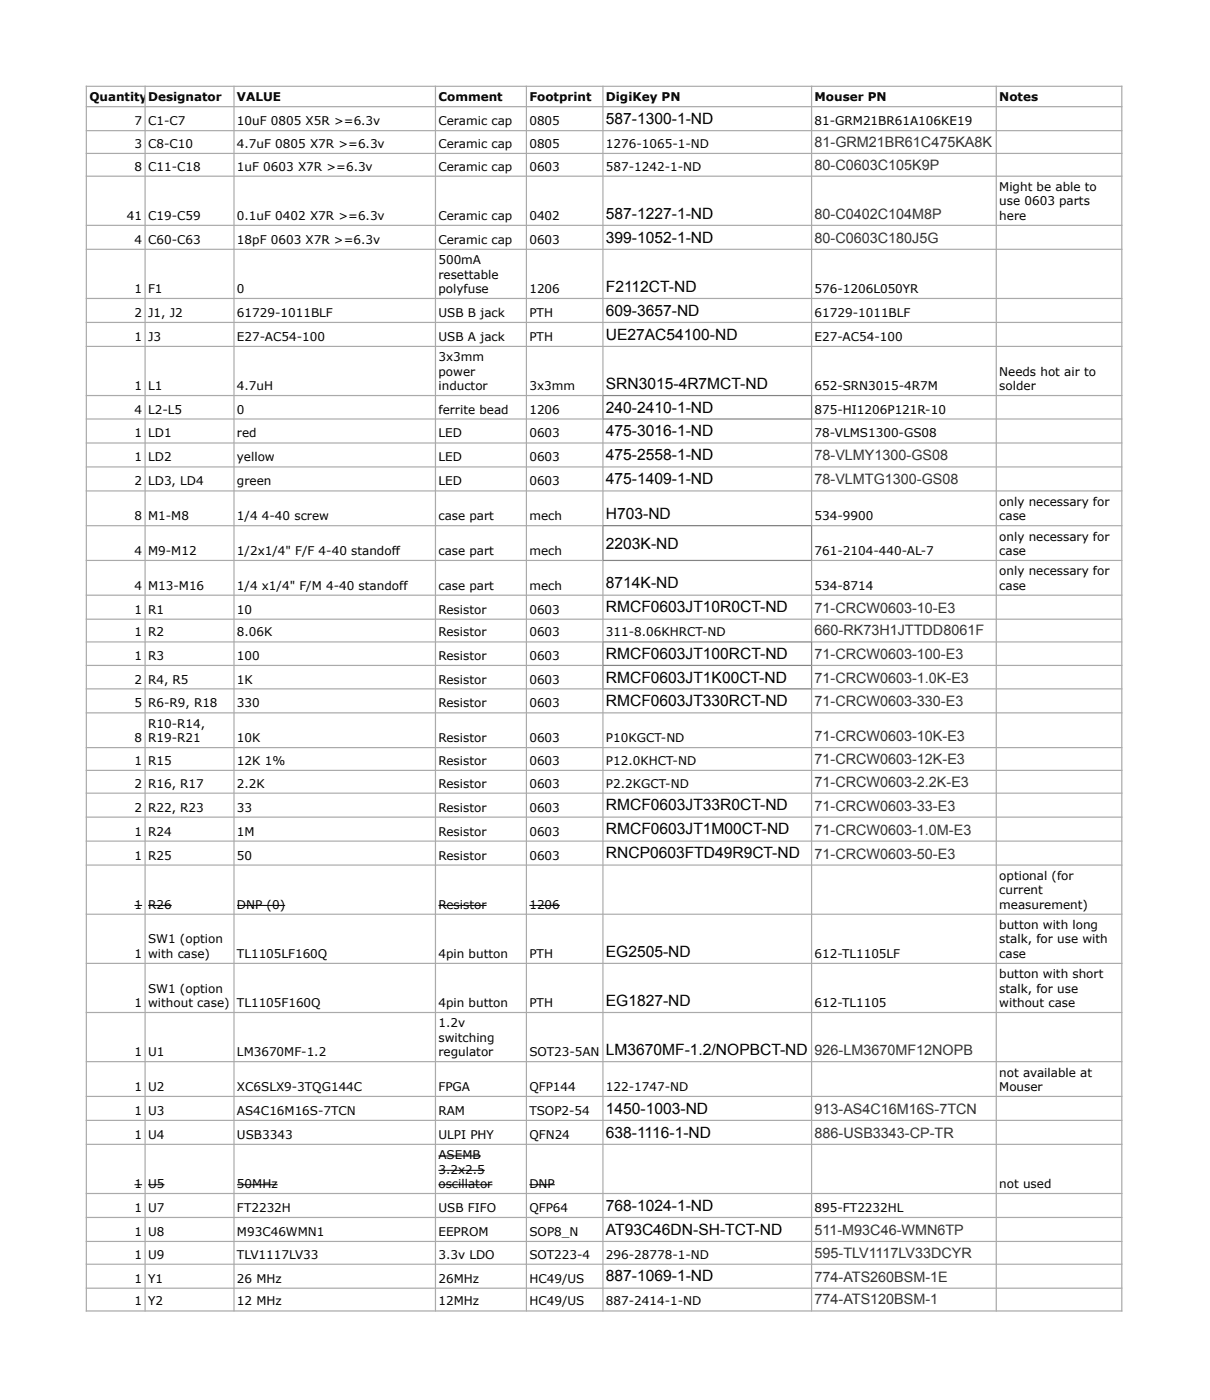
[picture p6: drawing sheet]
<svg xmlns="http://www.w3.org/2000/svg" width="356mm" height="412mm" viewBox="0 0 356 412" stroke-linecap="round" stroke-linejoin="round" font-family="sans-serif">
<defs><g id="words">
<g font-size="4.6">
<text x="178.2" y="36.4">587-1300-1-ND</text>
<text x="178.2" y="64.3">587-1227-1-ND</text>
<text x="178.2" y="71.4">399-1052-1-ND</text>
<text x="178.2" y="85.8">F2112CT-ND</text>
<text x="178.2" y="92.9">609-3657-ND</text>
<text x="178.2" y="99.9">UE27AC54100-ND</text>
<text x="178.2" y="114.4">SRN3015-4R7MCT-ND</text>
<text x="178.2" y="121.5">240-2410-1-ND</text>
<text x="178.2" y="128.4">475-3016-1-ND</text>
<text x="178.2" y="135.4">475-2558-1-ND</text>
<text x="178.2" y="142.5">475-1409-1-ND</text>
<text x="178.2" y="152.7">H703-ND</text>
<text x="178.2" y="161.5">2203K-ND</text>
<text x="178.2" y="173.2">8714K-ND</text>
<text x="178.2" y="180.2">RMCF0603JT10R0CT-ND</text>
<text x="178.2" y="194">RMCF0603JT100RCT-ND</text>
<text x="178.2" y="200.9">RMCF0603JT1K00CT-ND</text>
<text x="178.2" y="207.8">RMCF0603JT330RCT-ND</text>
<text x="178.2" y="238.5">RMCF0603JT33R0CT-ND</text>
<text x="178.2" y="245.5">RMCF0603JT1M00CT-ND</text>
<text x="178.2" y="252.6">RNCP0603FTD49R9CT-ND</text>
<text x="178.2" y="281.5">EG2505-ND</text>
<text x="178.2" y="296">EG1827-ND</text>
<text x="178.2" y="310.5">LM3670MF-1.2/NOPBCT-ND</text>
<text x="178.2" y="327.7">1450-1003-ND</text>
<text x="178.2" y="334.8">638-1116-1-ND</text>
<text x="178.2" y="356.3">768-1024-1-ND</text>
<text x="178.2" y="363.4">AT93C46DN-SH-TCT-ND</text>
<text x="178.2" y="377.1">887-1069-1-ND</text>
</g>
<g font-size="4.2" fill="#323332">
<text x="239.6" y="43.2">81-GRM21BR61C475KA8K</text>
<text x="239.6" y="49.9">80-C0603C105K9P</text>
<text x="239.6" y="64.4">80-C0402C104M8P</text>
<text x="239.6" y="71.5">80-C0603C180J5G</text>
<text x="239.6" y="135.5">78-VLMY1300-GS08</text>
<text x="239.6" y="142.6">78-VLMTG1300-GS08</text>
<text x="239.6" y="180.3">71-CRCW0603-10-E3</text>
<text x="239.6" y="187">660-RK73H1JTTDD8061F</text>
<text x="239.6" y="194.1">71-CRCW0603-100-E3</text>
<text x="239.6" y="201">71-CRCW0603-1.0K-E3</text>
<text x="239.6" y="207.9">71-CRCW0603-330-E3</text>
<text x="239.6" y="218.1">71-CRCW0603-10K-E3</text>
<text x="239.6" y="224.8">71-CRCW0603-12K-E3</text>
<text x="239.6" y="231.5">71-CRCW0603-2.2K-E3</text>
<text x="239.6" y="238.6">71-CRCW0603-33-E3</text>
<text x="239.6" y="245.6">71-CRCW0603-1.0M-E3</text>
<text x="239.6" y="252.7">71-CRCW0603-50-E3</text>
<text x="239.6" y="310.5">926-LM3670MF12NOPB</text>
<text x="239.6" y="327.8">913-AS4C16M16S-7TCN</text>
<text x="239.6" y="334.9">886-USB3343-CP-TR</text>
<text x="239.6" y="363.5">511-M93C46-WMN6TP</text>
<text x="239.6" y="370.2">595-TLV1117LV33DCYR</text>
<text x="239.6" y="377.2">774-ATS260BSM-1E</text>
<text x="239.6" y="383.9">774-ATS120BSM-1</text>
</g>
<g font-size="3.5">
<text x="26.3" y="29.8">Quantity</text>
<text x="43.6" y="29.8">Designator</text>
<text x="69.7" y="29.8">VALUE</text>
<text x="129" y="29.8">Comment</text>
<text x="155.7" y="29.8">Footprint</text>
<text x="178.2" y="29.8">DigiKey PN</text>
<text x="239.6" y="29.8">Mouser PN</text>
<text x="294" y="29.8">Notes</text>
<text x="39.6" y="36.8">7</text>
<text x="43.6" y="36.8">C1-C7</text>
<text x="69.7" y="36.8">10uF 0805 X5R &gt;=6.3v</text>
<text x="129" y="36.8">Ceramic cap</text>
<text x="155.7" y="36.8">0805</text>
<text x="239.6" y="36.8">81-GRM21BR61A106KE19</text>
<text x="39.6" y="43.5">3</text>
<text x="43.6" y="43.5">C8-C10</text>
<text x="69.7" y="43.5">4.7uF 0805 X7R &gt;=6.3v</text>
<text x="129" y="43.5">Ceramic cap</text>
<text x="155.7" y="43.5">0805</text>
<text x="178.2" y="43.5">1276-1065-1-ND</text>
<text x="39.6" y="50.2">8</text>
<text x="43.6" y="50.2">C11-C18</text>
<text x="69.7" y="50.2">1uF 0603 X7R &gt;=6.3v</text>
<text x="129" y="50.2">Ceramic cap</text>
<text x="155.7" y="50.2">0603</text>
<text x="178.2" y="50.2">587-1242-1-ND</text>
<text x="294" y="56.2">Might be able to</text>
<text x="37.3" y="64.7">41</text>
<text x="43.6" y="64.7">C19-C59</text>
<text x="69.7" y="64.7">0.1uF 0402 X7R &gt;=6.3v</text>
<text x="129" y="64.7">Ceramic cap</text>
<text x="155.7" y="64.7">0402</text>
<text x="294" y="60.5">use 0603 parts</text>
<text x="294" y="64.7">here</text>
<text x="39.6" y="71.8">4</text>
<text x="43.6" y="71.8">C60-C63</text>
<text x="69.7" y="71.8">18pF 0603 X7R &gt;=6.3v</text>
<text x="129" y="71.8">Ceramic cap</text>
<text x="155.7" y="71.8">0603</text>
<text x="129" y="77.8">500mA</text>
<text x="129" y="82">resettable</text>
<text x="39.6" y="86.2">1</text>
<text x="43.6" y="86.2">F1</text>
<text x="69.7" y="86.2">0</text>
<text x="129" y="86.2">polyfuse</text>
<text x="155.7" y="86.2">1206</text>
<text x="239.6" y="86.2">576-1206L050YR</text>
<text x="39.6" y="93.3">2</text>
<text x="43.6" y="93.3">J1, J2</text>
<text x="69.7" y="93.3">61729-1011BLF</text>
<text x="129" y="93.3">USB B jack</text>
<text x="155.7" y="93.3">PTH</text>
<text x="239.6" y="93.3">61729-1011BLF</text>
<text x="39.6" y="100.3">1</text>
<text x="43.6" y="100.3">J3</text>
<text x="69.7" y="100.3">E27-AC54-100</text>
<text x="129" y="100.3">USB A jack</text>
<text x="155.7" y="100.3">PTH</text>
<text x="239.6" y="100.3">E27-AC54-100</text>
<text x="129" y="106.3">3x3mm</text>
<text x="129" y="110.6">power</text>
<text x="294" y="110.6">Needs hot air to</text>
<text x="39.6" y="114.8">1</text>
<text x="43.6" y="114.8">L1</text>
<text x="69.7" y="114.8">4.7uH</text>
<text x="129" y="114.8">inductor</text>
<text x="155.7" y="114.8">3x3mm</text>
<text x="239.6" y="114.8">652-SRN3015-4R7M</text>
<text x="294" y="114.8">solder</text>
<text x="39.6" y="121.8">4</text>
<text x="43.6" y="121.8">L2-L5</text>
<text x="69.7" y="121.8">0</text>
<text x="129" y="121.8">ferrite bead</text>
<text x="155.7" y="121.8">1206</text>
<text x="239.6" y="121.8">875-HI1206P121R-10</text>
<text x="39.6" y="128.8">1</text>
<text x="43.6" y="128.8">LD1</text>
<text x="69.7" y="128.8">red</text>
<text x="129" y="128.8">LED</text>
<text x="155.7" y="128.8">0603</text>
<text x="239.6" y="128.8">78-VLMS1300-GS08</text>
<text x="39.6" y="135.8">1</text>
<text x="43.6" y="135.8">LD2</text>
<text x="69.7" y="135.8">yellow</text>
<text x="129" y="135.8">LED</text>
<text x="155.7" y="135.8">0603</text>
<text x="39.6" y="142.9">2</text>
<text x="43.6" y="142.9">LD3, LD4</text>
<text x="69.7" y="142.9">green</text>
<text x="129" y="142.9">LED</text>
<text x="155.7" y="142.9">0603</text>
<text x="294" y="148.9">only necessary for</text>
<text x="39.6" y="153.1">8</text>
<text x="43.6" y="153.1">M1-M8</text>
<text x="69.7" y="153.1">1/4 4-40 screw</text>
<text x="129" y="153.1">case part</text>
<text x="155.7" y="153.1">mech</text>
<text x="239.6" y="153.1">534-9900</text>
<text x="294" y="153.1">case</text>
<text x="294" y="159.1">only necessary for</text>
<text x="39.6" y="163.3">4</text>
<text x="43.6" y="163.3">M9-M12</text>
<text x="69.7" y="163.3">1/2x1/4&quot; F/F 4-40 standoff</text>
<text x="129" y="163.3">case part</text>
<text x="155.7" y="163.3">mech</text>
<text x="239.6" y="163.3">761-2104-440-AL-7</text>
<text x="294" y="163.3">case</text>
<text x="39.6" y="173.6">4</text>
<text x="43.6" y="173.6">M13-M16</text>
<text x="69.7" y="173.6">1/4 x1/4&quot; F/M 4-40 standoff</text>
<text x="129" y="173.6">case part</text>
<text x="155.7" y="173.6">mech</text>
<text x="239.6" y="173.6">534-8714</text>
<text x="294" y="169.3">only necessary for</text>
<text x="294" y="173.6">case</text>
<text x="39.6" y="180.6">1</text>
<text x="43.6" y="180.6">R1</text>
<text x="69.7" y="180.6">10</text>
<text x="129" y="180.6">Resistor</text>
<text x="155.7" y="180.6">0603</text>
<text x="39.6" y="187.3">1</text>
<text x="43.6" y="187.3">R2</text>
<text x="69.7" y="187.3">8.06K</text>
<text x="129" y="187.3">Resistor</text>
<text x="155.7" y="187.3">0603</text>
<text x="178.2" y="187.3">311-8.06KHRCT-ND</text>
<text x="39.6" y="194.4">1</text>
<text x="43.6" y="194.4">R3</text>
<text x="69.7" y="194.4">100</text>
<text x="129" y="194.4">Resistor</text>
<text x="155.7" y="194.4">0603</text>
<text x="39.6" y="201.3">2</text>
<text x="43.6" y="201.3">R4, R5</text>
<text x="69.7" y="201.3">1K</text>
<text x="129" y="201.3">Resistor</text>
<text x="155.7" y="201.3">0603</text>
<text x="39.6" y="208.2">5</text>
<text x="43.6" y="208.2">R6-R9, R18</text>
<text x="69.7" y="208.2">330</text>
<text x="129" y="208.2">Resistor</text>
<text x="155.7" y="208.2">0603</text>
<text x="43.6" y="214.2">R10-R14,</text>
<text x="39.6" y="218.4">8</text>
<text x="43.6" y="218.4">R19-R21</text>
<text x="69.7" y="218.4">10K</text>
<text x="129" y="218.4">Resistor</text>
<text x="155.7" y="218.4">0603</text>
<text x="178.2" y="218.4">P10KGCT-ND</text>
<text x="39.6" y="225.1">1</text>
<text x="43.6" y="225.1">R15</text>
<text x="69.7" y="225.1">12K 1%</text>
<text x="129" y="225.1">Resistor</text>
<text x="155.7" y="225.1">0603</text>
<text x="178.2" y="225.1">P12.0KHCT-ND</text>
<text x="39.6" y="231.8">2</text>
<text x="43.6" y="231.8">R16, R17</text>
<text x="69.7" y="231.8">2.2K</text>
<text x="129" y="231.8">Resistor</text>
<text x="155.7" y="231.8">0603</text>
<text x="178.2" y="231.8">P2.2KGCT-ND</text>
<text x="39.6" y="238.9">2</text>
<text x="43.6" y="238.9">R22, R23</text>
<text x="69.7" y="238.9">33</text>
<text x="129" y="238.9">Resistor</text>
<text x="155.7" y="238.9">0603</text>
<text x="39.6" y="245.9">1</text>
<text x="43.6" y="245.9">R24</text>
<text x="69.7" y="245.9">1M</text>
<text x="129" y="245.9">Resistor</text>
<text x="155.7" y="245.9">0603</text>
<text x="39.6" y="253">1</text>
<text x="43.6" y="253">R25</text>
<text x="69.7" y="253">50</text>
<text x="129" y="253">Resistor</text>
<text x="155.7" y="253">0603</text>
<text x="294" y="259">optional (for</text>
<text x="294" y="263.2">current</text>
<text x="39.6" y="267.4">1</text>
<text x="43.6" y="267.4">R26</text>
<text x="69.7" y="267.4">DNP (0)</text>
<text x="129" y="267.4">Resistor</text>
<text x="155.7" y="267.4">1206</text>
<text x="294" y="267.4">measurement)</text>
<text x="294" y="273.4">button with long</text>
<text x="39.6" y="281.9">1</text>
<text x="43.6" y="277.7">SW1 (option</text>
<text x="43.6" y="281.9">with case)</text>
<text x="69.7" y="281.9">TL1105LF160Q</text>
<text x="129" y="281.9">4pin button</text>
<text x="155.7" y="281.9">PTH</text>
<text x="239.6" y="281.9">612-TL1105LF</text>
<text x="294" y="277.7">stalk, for use with</text>
<text x="294" y="281.9">case</text>
<text x="294" y="287.9">button with short</text>
<text x="43.6" y="292.1">SW1 (option</text>
<text x="294" y="292.1">stalk, for use</text>
<text x="39.6" y="296.4">1</text>
<text x="43.6" y="296.4">without case)</text>
<text x="69.7" y="296.4">TL1105F160Q</text>
<text x="129" y="296.4">4pin button</text>
<text x="155.7" y="296.4">PTH</text>
<text x="239.6" y="296.4">612-TL1105</text>
<text x="294" y="296.4">without case</text>
<text x="129" y="302.4">1.2v</text>
<text x="39.6" y="310.8">1</text>
<text x="43.6" y="310.8">U1</text>
<text x="69.7" y="310.8">LM3670MF-1.2</text>
<text x="129" y="306.6">switching</text>
<text x="129" y="310.8">regulator</text>
<text x="155.7" y="310.8">SOT23-5AN</text>
<text x="294" y="316.8">not available at</text>
<text x="39.6" y="321.1">1</text>
<text x="43.6" y="321.1">U2</text>
<text x="69.7" y="321.1">XC6SLX9-3TQG144C</text>
<text x="129" y="321.1">FPGA</text>
<text x="155.7" y="321.1">QFP144</text>
<text x="178.2" y="321.1">122-1747-ND</text>
<text x="294" y="321.1">Mouser</text>
<text x="39.6" y="328.1">1</text>
<text x="43.6" y="328.1">U3</text>
<text x="69.7" y="328.1">AS4C16M16S-7TCN</text>
<text x="129" y="328.1">RAM</text>
<text x="155.7" y="328.1">TSOP2-54</text>
<text x="39.6" y="335.2">1</text>
<text x="43.6" y="335.2">U4</text>
<text x="69.7" y="335.2">USB3343</text>
<text x="129" y="335.2">ULPI PHY</text>
<text x="155.7" y="335.2">QFN24</text>
<text x="129" y="341.2">ASEMB</text>
<text x="129" y="345.4">3.2x2.5</text>
<text x="39.6" y="349.6">1</text>
<text x="43.6" y="349.6">U5</text>
<text x="69.7" y="349.6">50MHz</text>
<text x="129" y="349.6">oscillator</text>
<text x="155.7" y="349.6">DNP</text>
<text x="294" y="349.6">not used</text>
<text x="39.6" y="356.7">1</text>
<text x="43.6" y="356.7">U7</text>
<text x="69.7" y="356.7">FT2232H</text>
<text x="129" y="356.7">USB FIFO</text>
<text x="155.7" y="356.7">QFP64</text>
<text x="239.6" y="356.7">895-FT2232HL</text>
<text x="39.6" y="363.8">1</text>
<text x="43.6" y="363.8">U8</text>
<text x="69.7" y="363.8">M93C46WMN1</text>
<text x="129" y="363.8">EEPROM</text>
<text x="155.7" y="363.8">SOP8_N</text>
<text x="39.6" y="370.5">1</text>
<text x="43.6" y="370.5">U9</text>
<text x="69.7" y="370.5">TLV1117LV33</text>
<text x="129" y="370.5">3.3v LDO</text>
<text x="155.7" y="370.5">SOT223-4</text>
<text x="178.2" y="370.5">296-28778-1-ND</text>
<text x="39.6" y="377.5">1</text>
<text x="43.6" y="377.5">Y1</text>
<text x="69.7" y="377.5">26 MHz</text>
<text x="129" y="377.5">26MHz</text>
<text x="155.7" y="377.5">HC49/US</text>
<text x="39.6" y="384.2">1</text>
<text x="43.6" y="384.2">Y2</text>
<text x="69.7" y="384.2">12 MHz</text>
<text x="129" y="384.2">12MHz</text>
<text x="155.7" y="384.2">HC49/US</text>
<text x="178.2" y="384.2">887-2414-1-ND</text>
</g>
</g></defs>
<path d="M39.6 266.5h2.2M43.6 266.5h6.9M69.7 266.5h14.2M129 266.5h14.1M155.7 266.5h9M39.6 348.7h2.2M43.6 348.7h4.8M69.7 348.7h12M129 348.7h15.9M129 340.2h12.4M129 344.5h13.6M155.7 348.7h7.5" fill="none" stroke="#000" stroke-width=".29"/>
<g fill="none" stroke="#aaa" stroke-width=".35">
<path d="M25.2 31.4h305M25.2 38.5h305M25.2 25.4h305M25.4 25.2v360.8M42.7 25.2v360.8M68.8 25.2v360.8M128.1 25.2v360.8M154.9 25.2v360.8M177.4 25.2v91.2h-152.2M238.8 25.2v91.2h91.4M293.1 25.2v360.8M330 25.2v360.8"/>
<path d="M25.2 45.2h305M25.2 51.9h305M25.2 66.3h305M25.2 73.4h305M25.2 87.8h305M25.2 94.9h305M25.2 102h305M25.2 123.3h152.2v31.4h-152.2M25.2 130.4h305M25.2 137.4h305M330.2 123.3h-91.4v31.4h91.4M25.2 144.5h305"/>
<path d="M25.2 164.9h152.2v24h-152.2M25.2 175.2h305M330.2 164.9h-91.4v24h91.4M25.2 182.2h305M25.2 195.8h152.2M238.8 195.8h91.4M25.2 202.7h152.2v183.3M25.2 209.8h305M330.2 202.7h-91.4v183.3M25.2 220h305M25.2 226.7h305M25.2 233.4h305"/>
<path d="M25.2 240.5h305M25.2 247.6h305M25.2 254.6h305M25.2 269.1h305M25.2 283.5h305M25.2 298h305M25.2 312.5h305M25.2 322.7h305M25.2 329.7h305M25.2 336.8h305M25.2 351.3h305M25.2 358.3h305"/>
<path d="M25.2 365.4h305M25.2 372.1h305M25.2 379.1h305M25.2 385.8h305"/>
</g>
<path d="M177.4 116.4h61.4v6.9h-61.4zM177.4 154.7h61.4v10.2h-61.4zM177.4 188.9h61.4v13.8h-61.4zM177.4 195.8h61.4" fill="none" stroke="#808080" stroke-width=".35"/>
<use href="#words"/>
</svg>
